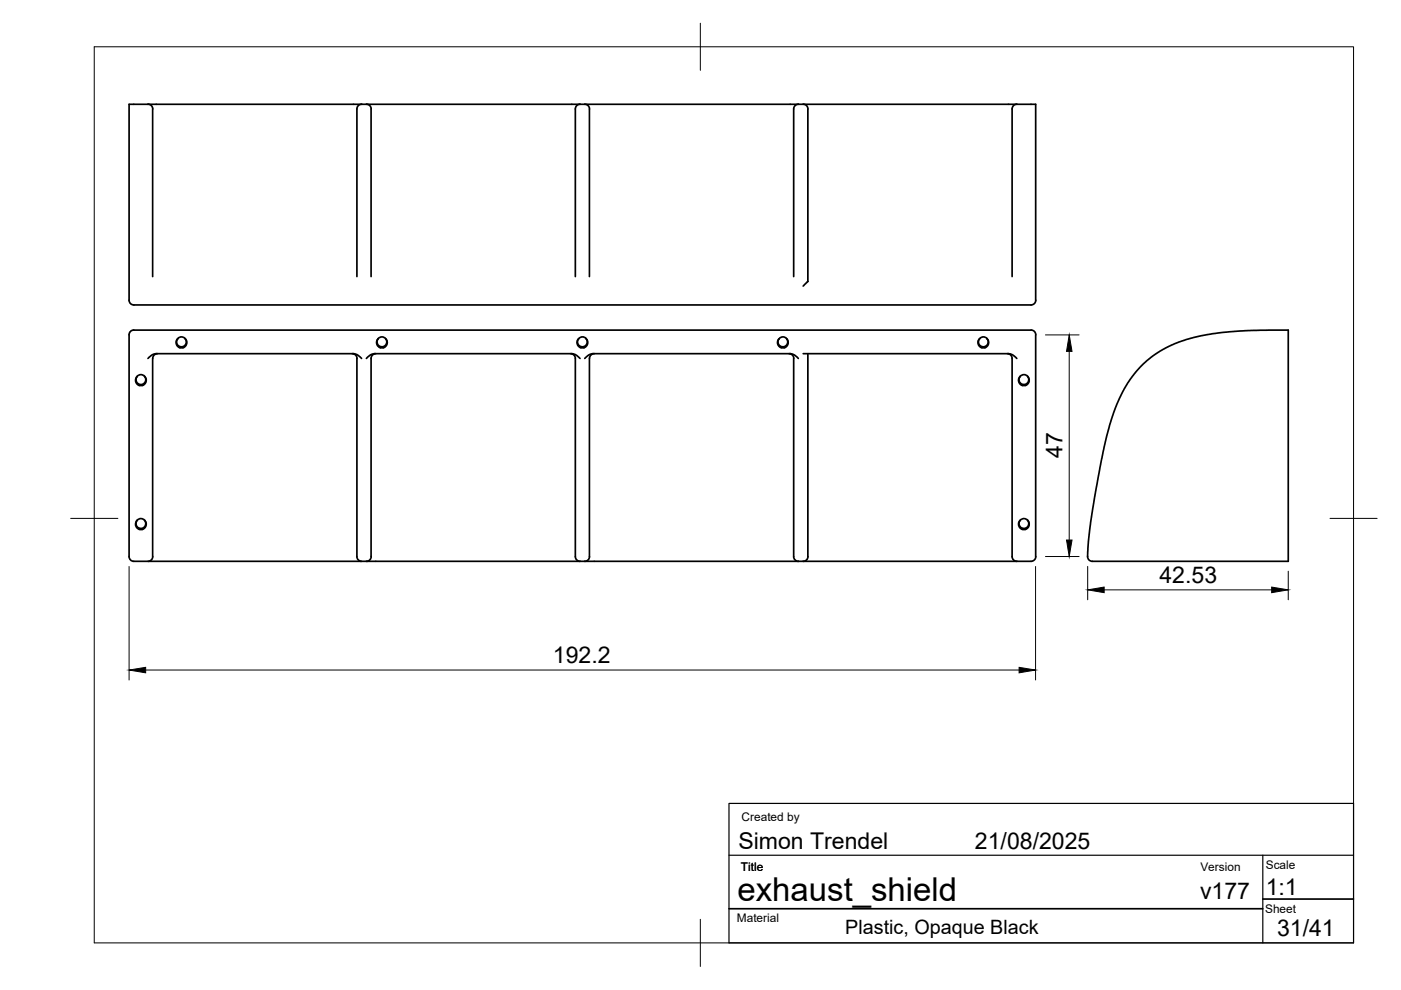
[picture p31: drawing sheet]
<svg xmlns="http://www.w3.org/2000/svg" width="297mm" height="210mm" viewBox="0 0 297 210" stroke-linecap="round" stroke-linejoin="round" font-family="sans-serif">
<defs><g id="words">
<text font-size="7" x="156.4" y="191.1">exhaust_shield</text>
<g font-size="4.9">
<text x="225.3" y="97.1" transform="rotate(-90 225.3 97.1)">47</text>
<text x="245.8" y="123.6">42.53</text>
<text x="117.2" y="140.6">192.2</text>
<text x="156.5" y="180">Simon Trendel</text>
<text x="206.7" y="180">21/08/2025</text>
<text x="254.4" y="190.6">v177</text>
<text x="268.4" y="189.7">1:1</text>
<text x="270.8" y="198.4">31/41</text>
</g>
<text font-size="4.2" x="179.2" y="198">Plastic, Opaque Black</text>
<g font-size="2.5">
<text x="157.2" y="174.2">Created by</text>
<text x="157.1" y="184.6">Title</text>
<text x="254.5" y="184.6">Version</text>
<text x="268.4" y="184.3">Scale</text>
<text x="156.2" y="195.5">Material</text>
<text x="268.2" y="193.5">Sheet</text>
</g>
</g></defs>
<!-- layer: Visible -->
<g fill="none" stroke="#000" stroke-width=".36">
<path d="M31.4 22.1h46.3M31.4 22.1h-4v41.6a1.01 1.01 0 0 0 1 1h190.2a.97 .97 0 0 0 1-1v-41.6h-4M31.4 22.1a1.01 1.01 0 0 1 1 1v35.5M76.7 22.1a1.01 1.01 0 0 0-1 1v35.5M77.7 22.1h45.3M77.7 22.1a1.01 1.01 0 0 1 1 1M78.7 23.1v35.5M123 22.1h1M123 22.1a1.01 1.01 0 0 0-1 1v35.5M124 22.1h91.6M124 22.1a1.01 1.01 0 0 1 1 1v35.5M169.3 22.1a1.01 1.01 0 0 0-1 1v35.5"/>
<path d="M170.3 22.1a1.01 1.01 0 0 1 1 1M171.3 23.1v36.6l-1 1M215.6 22.1a1.01 1.01 0 0 0-1 1v35.5M29 79.9l-.1 .4 .1 .7 .4 .4 .6 .1 .4-.1 .4-.5 .1-.6-.3-.5a1.16 1.16 0 0 1-.4 1.9 1.16 1.16 0 0 1-1.5-1zM30.7 79.8a1.05 1.05 0 0 0-1.6 0M31.4 76l.9-.8 .7-.2h42l.8 .2 .9 .8M33.4 75a1.01 1.01 0 0 0-1 1v42M37.6 71.9v.1a1.04 1.04 0 0 0 1 1.5 1.04 1.04 0 0 0 .6-1.7l.2 .2a1.16 1.16 0 0 1-.6 1.7 1.16 1.16 0 0 1-1.4-1.3zM39.3 71.8a1.05 1.05 0 0 0-1.6 0M74.7 75a1.01 1.01 0 0 1 1 1v42M77.7 76l.8-.8 .9-.2h41.9l.8 .2 .9 .8M79.7 75a1.01 1.01 0 0 0-1 1v42"/>
<path d="M80.1 71.9v.1a1.04 1.04 0 0 0 1 1.5 1.04 1.04 0 0 0 .6-1.7l.2 .2a1.16 1.16 0 0 1-.6 1.7 1.16 1.16 0 0 1-1.4-1.3zM81.8 71.8a1.05 1.05 0 0 0-1.6 0M121 75a1.01 1.01 0 0 1 1 1v42M123.2 73.7a1.13 1.13 0 0 0 1.4-1.4l-.4-.5 .3 .5a1.04 1.04 0 0 1-1.3 1.2 1.04 1.04 0 0 1-.5-1.7l-.3 .5a1.17 1.17 0 0 0 .7 1.4M124 76l.9-.8 .7-.2h42l.8 .2 .9 .8M124.3 71.8a1.05 1.05 0 0 0-1.6 0M126 75a1.01 1.01 0 0 0-1 1v42M165.7 73.7a1.13 1.13 0 0 0 1.4-1.4l-.3-.5 .2 .5a1.04 1.04 0 0 1-1.3 1.2 1.04 1.04 0 0 1-.5-1.7l-.3 .5a1.17 1.17 0 0 0 .8 1.4M166.8 71.8a1.05 1.05 0 0 0-1.6 0M167.3 75a1.01 1.01 0 0 1 1 1v42M170.3 75h43.6l.8 .2 .9 .8M171.3 75v43"/>
<path d="M208.8 73.7a1.14 1.14 0 0 1-1.5-1.1l.4-.8-.1 .2a1.04 1.04 0 0 0 1 1.5 1.04 1.04 0 0 0 .7-1.7l.1 .2a1.16 1.16 0 0 1-.6 1.7M209.3 71.8a1.05 1.05 0 0 0-1.6 0M213.6 75a1.01 1.01 0 0 1 1 1v42M217.9 79.8a1.05 1.05 0 0 0-1.6 0M242.2 77.4l2.2-1.9 2.7-1.7 2.9-1.3 3.1-.9 3.9-.8 3.6-.4 5.1-.3 7.4-.1v49h-41.5a1.16 1.16 0 0 1-1-1.6l.5-5.6 .9-6.1 1.9-9.8 1.4-5.8 1.4-4.3 1.7-3.3 1.7-2.7zM216.8 81.7a1.13 1.13 0 0 0 1.4-1.4l-.3-.5 .2 .5a1.04 1.04 0 0 1-1.3 1.2 1.04 1.04 0 0 1-.5-1.7 1.16 1.16 0 0 0 .4 1.9M27.4 118a1.01 1.01 0 0 0 1 1h49.3M27.4 118v-47a.97 .97 0 0 1 1-1h190.2a1.01 1.01 0 0 1 1 1v47M29.1 110.3l-.3 .4a1.23 1.23 0 0 0 .7 1.6 1.14 1.14 0 0 0 1.5-1l-.1-.6-.3-.4M29.1 110.3l-.2 .8 .3 .7a1.04 1.04 0 0 0 1.4-.1 1.04 1.04 0 0 0 0-1.4M30.7 110.3a1.05 1.05 0 0 0-1.6 0M32.4 118a1.01 1.01 0 0 1-1 1"/>
<path d="M75.7 118a1.01 1.01 0 0 0 1 1M77.7 119h45.3M78.7 118a1.01 1.01 0 0 1-1 1M122 118a1.01 1.01 0 0 0 1 1M123 119h1M124 119h46.3M125 118a1.01 1.01 0 0 1-1 1M168.3 118a1.01 1.01 0 0 0 1 1M170.3 119h45.3M171.3 118a1.01 1.01 0 0 1-1 1M214.6 118a1.01 1.01 0 0 0 1 1M216.3 110.3a1.18 1.18 0 0 0 .4 2"/>
<path d="M216.3 110.3l-.1 .2a1.04 1.04 0 0 0 1 1.5 1.04 1.04 0 0 0 .7-1.7l.2 .4a1.23 1.23 0 0 1-.7 1.6l-.6-.1M217.9 110.3a1.05 1.05 0 0 0-1.6 0M219.6 118a1.01 1.01 0 0 1-1 1h-3"/>
</g>
<!-- layer: BORDER -->
<path d="M20 9.9h267v190h-267zM148.5 4.9v10M15 109.9h10M282 109.9h10M148.5 194.9v10" fill="none" stroke="#000" stroke-width=".21"/>
<!-- layer: TITLEBLOCK -->
<path d="M154.6 170.3h132.4v29.6h-132.4zM154.6 181.3h132.4M267.7 181.3v18.6" fill="none" stroke="#000" stroke-width=".25"/>
<path d="M154.6 192.7h113.1M267.7 190.6h19.3" fill="none" stroke="#000" stroke-width=".36"/>
<!-- layer: FD_Dimensions -->
<path d="M221.7 71h7.1M226.7 74.5v40M221.7 118h7.1M27.4 120.1v24.1M219.6 120.1v24.1M230.6 120.1v7.1M234.1 125.1h35.5M273.1 121.1v6.1M30.9 142.1h185.2" fill="none" stroke="#000" stroke-width=".21"/>
<path d="M226.7 71l.6 3.5h-1.2zM226.1 114.5h1.2l-.6 3.5zM230.6 125.1l3.5-.6v1.2zM269.6 124.5l3.5 .6-3.5 .6zM27.4 142.1l3.5-.6v1.2zM216.1 141.5l3.5 .6-3.5 .6z" fill="#000" stroke="#000" stroke-width=".21"/>
<use href="#words"/>
</svg>
